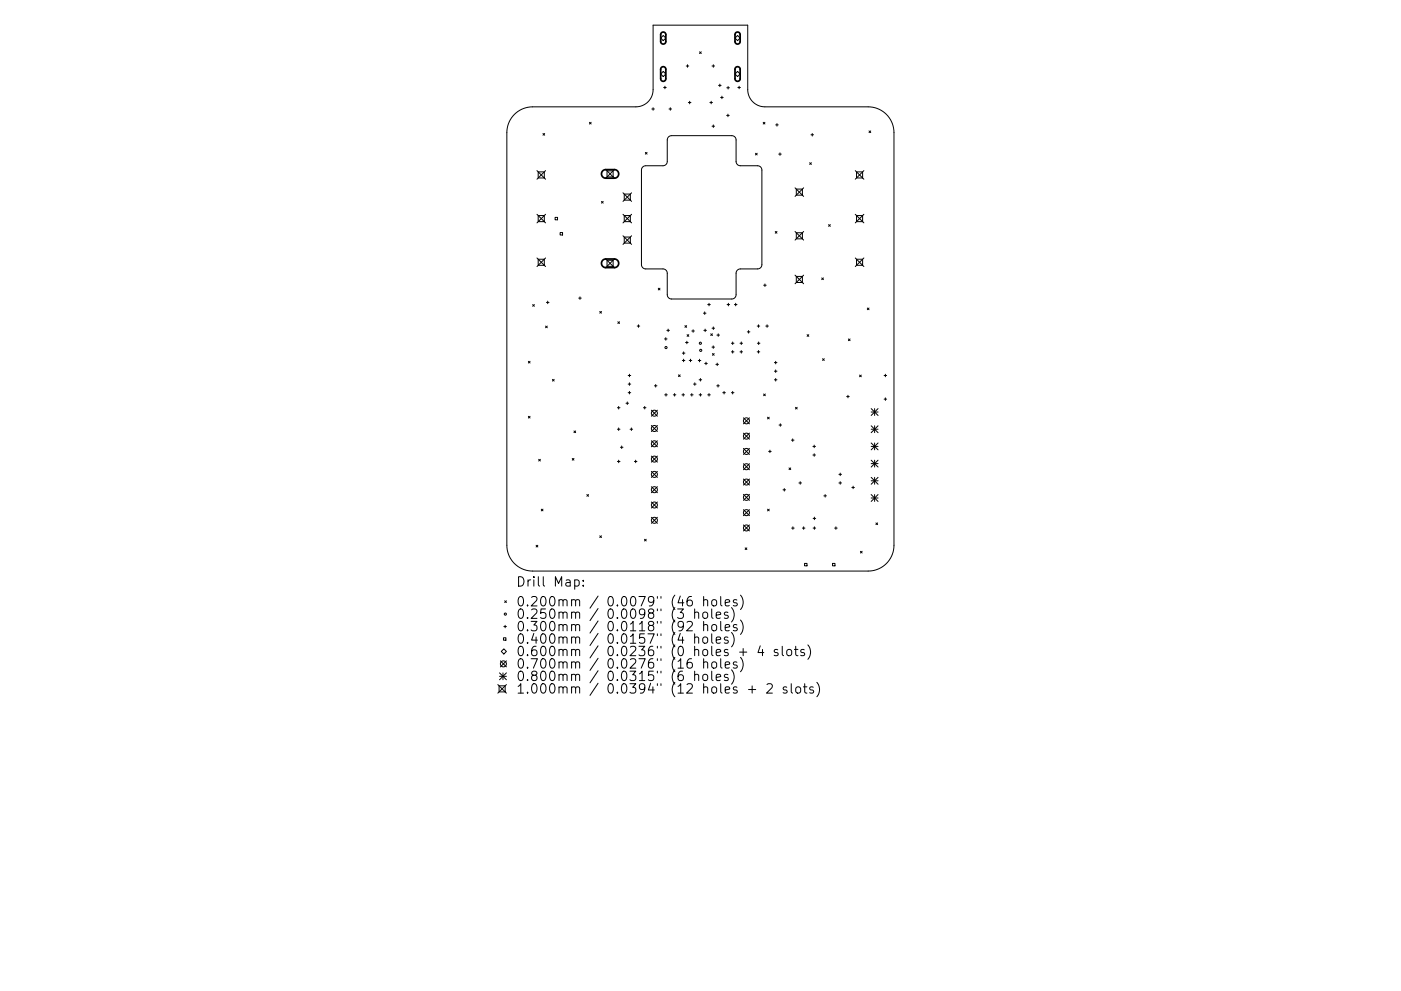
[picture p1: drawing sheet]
<svg xmlns="http://www.w3.org/2000/svg" width="297mm" height="210mm" viewBox="0 0 297 210" stroke-linecap="round" stroke-linejoin="round" font-family="sans-serif">
<defs><g id="words">
<g font-size="2.8">
<text x="109.4" y="124.5">Drill Map:</text>
<text x="109.4" y="128.7">0.200mm / 0.0079&quot; (46 holes)</text>
<text x="109.4" y="131.3">0.250mm / 0.0098&quot; (3 holes)</text>
<text x="109.4" y="133.9">0.300mm / 0.0118&quot; (92 holes)</text>
<text x="109.4" y="136.6">0.400mm / 0.0157&quot; (4 holes)</text>
<text x="109.4" y="139.2">0.600mm / 0.0236&quot; (0 holes + 4 slots)</text>
<text x="109.4" y="141.9">0.700mm / 0.0276&quot; (16 holes)</text>
<text x="109.4" y="144.5">0.800mm / 0.0315&quot; (6 holes)</text>
<text x="109.4" y="147.2">1.000mm / 0.0394&quot; (12 holes + 2 slots)</text>
</g>
</g></defs>
<g fill="none" stroke="#000" stroke-width=".21">
<path d="M140.6 7.5l.6 .6-.6 .5-.5-.5zM140.6 15.2l.6 .5-.6 .5-.5-.5zM140.7 18.6h.5M141 18.3v.5M145.5 14h.5M145.8 13.7v.6M148.3 11l.4 .4M148.7 11l-.4 .4M151 14h.5M151.2 13.7v.6M152.3 18.1h.6M152.6 17.8v.6"/>
<path d="M154.1 18.6h.5M154.4 18.3v.6M156.4 7.5l.5 .6-.5 .5-.6-.5zM156.4 15.2l.5 .5-.5 .5-.6-.5zM156.4 18.6h.6M156.7 18.3v.5M109.1 24.3a5.5 5.5 0 0 1 3.8-1.6h21.9a3.6 3.6 0 0 0 3.7-3.7v-13.7h20v13.7a3.6 3.6 0 0 0 3.7 3.7h21.9a5.5 5.5 0 0 1 5.4 5.4v87.6a5.5 5.5 0 0 1-5.4 5.5h-71.2a5.5 5.5 0 0 1-5.4-5.5v-87.6a5.5 5.5 0 0 1 1.6-3.8zM113.8 36.2l1.9 1.8M114.1 36.5h1.3v1.3h-1.3zM115.1 28.3l.4 .4M115.5 28.3l-.4 .4M115.7 36.2l-1.9 1.8"/>
<path d="M125 26l.3 .3M125.3 26l-.3 .3M128.4 36l1.9 1.8M128.7 36.2h1.3v1.3h-1.3zM130.3 36l-1.9 1.8M136.8 32.3l.4 .4M137.2 32.3l-.4 .4M138.2 23.1h.5M138.5 22.8v.6M141.7 29.1l.7-.3h12.8a.91 .91 0 0 1 .9 .9v4.6a.91 .91 0 0 0 .9 .9h3.6a.91 .91 0 0 1 .9 .9v20a.91 .91 0 0 1-.9 1h-3.6a.91 .91 0 0 0-.9 .9v4.5a.91 .91 0 0 1-.9 .9h-12.8a.91 .91 0 0 1-.9-.9v-4.5a.91 .91 0 0 0-.9-.9h-3.7a.91 .91 0 0 1-.9-1v-20a.91 .91 0 0 1 .9-.9h3.7a.91 .91 0 0 0 .9-.9v-4.7zM141.8 23.1h.6M142.1 22.8v.6"/>
<path d="M145.9 21.8h.6M146.2 21.5v.5M150.5 21.8h.6M150.8 21.5v.5M151 26.8h.5M151.2 26.5v.5M152.8 20.7h.5M153.1 20.4v.6M154.1 24.5h.5M154.3 24.2v.6M160.2 32.5l.3 .4M160.5 32.5l-.3 .4"/>
<path d="M161.8 26l.4 .3M162.2 26l-.4 .3M164.5 26.5h.5M164.7 26.2v.6M165.1 32.7h.5M165.4 32.4v.6M168.6 39.8l1.8 1.9M170.4 39.8l-1.8 1.9M171.7 34.5l.3 .4M171.9 28.6h.6M172 34.5l-.3 .4M172.2 28.3v.6"/>
<path d="M181.3 36.2l1.9 1.8M181.6 36.5h1.3v1.3h-1.3zM183.2 36.2l-1.9 1.8M184.3 27.8l.3 .3M184.6 27.8l-.3 .3M113.8 54.7l1.9 1.9M113.8 45.5l1.9 1.8M114.1 45.7h1.3v1.3h-1.3zM114.1 55h1.3v1.3h-1.3zM115.7 45.5l-1.9 1.8M115.7 54.7l-1.9 1.9M117.7 46.1h.5v.5h-.5z"/>
<path d="M118.8 49.3h.5v.6h-.5zM127.5 42.7l.4 .4M127.9 42.7l-.4 .4M128.4 55l1.9 1.8M128.7 55.2h1.3v1.3h-1.3zM130.3 55l-1.9 1.8M132.1 40.9l1.8 1.8M132.1 45.5l1.8 1.8M132.1 50l1.8 1.9M132.4 41.2h1.2v1.3h-1.2zM132.4 45.7h1.2v1.3h-1.2zM132.4 50.3h1.2v1.3h-1.2z"/>
<path d="M133.9 40.9l-1.8 1.8M133.9 45.5l-1.8 1.8M133.9 50l-1.8 1.9M164.4 49.1l.3 .4M164.7 49.1l-.3 .4M168.6 49.1l1.8 1.8M168.6 58.4l1.8 1.8M168.8 40.1h1.3v1.3h-1.3zM168.8 49.4h1.3v1.3h-1.3zM168.8 58.6h1.3v1.3h-1.3zM170.4 49.1l-1.8 1.8M170.4 58.4l-1.8 1.8"/>
<path d="M174.2 59l.4 .3M174.6 59l-.4 .3M175.7 47.7l.3 .3M176 47.7l-.3 .3M181.3 45.5l1.9 1.8M181.3 54.7l1.9 1.9M181.6 45.7h1.3v1.3h-1.3zM181.6 55h1.3v1.3h-1.3zM183.2 45.5l-1.9 1.8M183.2 54.7l-1.9 1.9M112 76.7l.4 .3M112.4 76.7l-.4 .3"/>
<path d="M112.9 64.6l.4 .4M113.3 64.6l-.4 .4M115.7 69.2l.3 .3M115.9 64.2h.5M116 69.2l-.3 .3M116.1 63.9v.5M122.7 63.3h.5M123 63v.5M127.2 66.1l.3 .3M127.5 66.1l-.3 .3M131 68.3l.4 .3M131.4 68.3l-.4 .3"/>
<path d="M133.2 79.7h.5M133.5 79.4v.5M135.1 69.2h.5M135.4 68.9v.6M139.6 61.2l.3 .3M139.9 61.2l-.3 .3M140.9 71.9h.5M141.2 71.6v.6M141.4 70.1h.5M141.7 69.8v.6M143.9 79.5l.3 .4M144.2 79.5l-.3 .4"/>
<path d="M144.7 76.5h.5M144.7 74.9h.5M144.9 76.2v.5M144.9 74.7v.5M145.2 69.1l.4 .4M145.4 72.7h.5M145.6 69.1l-.4 .4M145.6 72.4v.5M145.7 71l.3 .4M146 71l-.3 .4M146.1 76.5h.6M146.4 76.2v.5"/>
<path d="M146.7 70.2h.5M147 70v.5M148 76.5h.6M148.3 76.2v.6M149.1 66.4h.6M149.2 70.1h.6M149.4 66.2v.5M149.4 77.1h.6M149.5 69.8v.6M149.7 76.8v.6M150.1 64.6h.5M150.3 64.3v.6"/>
<path d="M150.7 70.8l.4 .4M150.9 73.6h.6M151 69.6h.5M151.1 70.8l-.4 .4M151.1 75l.3 .4M151.2 73.4v.5M151.2 69.4v.5M151.4 75l-.3 .4M151.8 77.3h.5M152 71.1h.5M152.1 77v.6M152.3 70.8v.6"/>
<path d="M154.2 64.6h.5M154.4 64.3v.6M155.1 72.8h.5M155.1 74.7h.5M155.3 72.6v.5M155.3 74.4v.5M155.7 64.6h.6M156 64.3v.6M156.9 72.8h.5M156.9 74.7h.5M157.2 72.6v.5M157.2 74.4v.5"/>
<path d="M158.4 70.4h.6M158.7 70.1v.6M160.5 69.2h.6M160.5 74.7h.6M160.6 72.8h.5M160.8 68.9v.6M160.8 74.4v.5M160.8 72.6v.5M161.9 60.5h.6M162.2 60.2v.6M162.4 69.2h.5M162.6 68.9v.6"/>
<path d="M164.2 76.9h.5M164.2 78.8h.5M164.5 76.7v.5M164.5 78.5v.5M171.1 71l.4 .4M171.5 71l-.4 .4M174.4 76.1l.4 .4M174.8 76.1l-.4 .4M179.9 71.9l.3 .4M180.2 71.9l-.3 .4M182.2 79.6l.4 .3M182.6 79.6l-.4 .3"/>
<path d="M183.9 65.3l.4 .4M184.3 65.3l-.4 .4M187.4 79.7h.6M187.7 79.4v.5M112 88.3l.4 .4M112.4 88.3l-.4 .4M114.2 97.4l.4 .4M114.6 97.4l-.4 .4M117.1 80.5l.4 .4M117.5 80.5l-.4 .4M121.3 97.3l.4 .3M121.7 97.3l-.4 .3"/>
<path d="M121.7 91.4l.4 .4M122.1 91.4l-.4 .4M130.9 86.5h.5M130.9 91.1h.5M130.9 97.9h.5M131.2 86.2v.6M131.2 90.8v.5M131.2 97.6v.6M131.5 94.9h.6M131.8 94.6v.6M132.7 85.5h.6M133 85.3v.5"/>
<path d="M133.2 81.5h.5M133.2 83.3h.5M133.5 81.2v.6M133.5 83v.6M133.6 91.1h.5M133.9 90.8v.5M134.5 97.9h.6M134.8 97.6v.6M136.4 86.5h.6M136.7 86.2v.6M138.1 87l1.3 1.3M138.1 90.3l1.3 1.2"/>
<path d="M138.1 93.5l1.3 1.3M138.1 96.8l1.3 1.2M138.7 81.9h.6M139 81.6v.5M139.4 87l-1.3 1.3M139.4 90.3l-1.3 1.2M139.4 93.5l-1.3 1.3M139.4 96.8l-1.3 1.2M140.9 83.8h.6M141.2 83.5v.5M142.8 83.8h.5M143 83.5v.5"/>
<path d="M144.6 83.8h.5M144.9 83.5v.5M146.4 83.8h.6M146.7 83.5v.5M147 81.5h.6M147.3 81.2v.6M148.2 83.8h.6M148.2 80.6h.6M148.5 80.3v.6M148.5 83.5v.5M150.1 83.8h.5M150.3 83.5v.5"/>
<path d="M152 81.9h.5M152.2 81.6v.5M153.2 83.3h.6M153.5 83v.6M155.1 83.3h.5M155.3 83v.6M157.6 88.6l1.3 1.3M157.6 91.9l1.3 1.3M157.6 95.1l1.3 1.3M157.6 98.4l1.3 1.3M158.9 88.6l-1.3 1.3M158.9 91.9l-1.3 1.3"/>
<path d="M158.9 95.1l-1.3 1.3M158.9 98.4l-1.3 1.3M161.9 83.6l.4 .4M162.3 83.6l-.4 .4M162.7 88.5l.4 .4M163 95.8h.5M163.1 88.5l-.4 .4M163.2 95.5v.5M164.2 80.6h.5M164.5 80.3v.6M165.2 90.2h.5M165.4 89.9v.6"/>
<path d="M167.3 99.3l.4 .3M167.7 99.3l-.4 .3M167.8 93.4h.5M168.1 93.1v.6M168.7 86.4l.3 .4M169 86.4l-.3 .4M172.4 94.7h.5M172.4 96.5h.5M172.6 94.4v.6M172.6 96.3v.5M179.5 84.1h.6M179.8 83.9v.5"/>
<path d="M184.7 91.1h1.5M184.7 94.7h1.5M184.7 86.7l1.5 1.4M184.7 87.4h1.5M184.7 90.3l1.5 1.5M184.7 94l1.5 1.4M184.7 97.6l1.5 1.5M184.7 98.4h1.5M185.4 86.7v1.4M185.4 90.3v1.5M185.4 94v1.4M185.4 97.6v1.5"/>
<path d="M186.2 86.7l-1.5 1.4M186.2 90.3l-1.5 1.5M186.2 94l-1.5 1.4M186.2 97.6l-1.5 1.5M187.4 84.7h.6M187.7 84.4v.6M113.7 115.7l.3 .4M114 115.7l-.3 .4M114.8 108l.3 .4M115.1 108l-.3 .4M124.4 104.9l.4 .4M124.8 104.9l-.4 .4"/>
<path d="M127.2 113.7l.3 .3M127.5 113.7l-.3 .3M136.6 114.4l.4 .4M137 114.4l-.4 .4M138.1 100l1.3 1.3M138.1 103.3l1.3 1.2M138.1 106.5l1.3 1.3M138.1 109.8l1.3 1.2M139.4 106.5l-1.3 1.3M139.4 100l-1.3 1.3M139.4 103.3l-1.3 1.2M139.4 109.8l-1.3 1.2"/>
<path d="M157.6 101.6l1.3 1.3M157.6 104.9l1.3 1.3M157.6 108.1l1.3 1.3M157.6 111.4l1.3 1.3M158 116.2l.4 .4M158.4 116.2l-.4 .4M158.9 101.6l-1.3 1.3M158.9 104.9l-1.3 1.3M158.9 108.1l-1.3 1.3M158.9 111.4l-1.3 1.3M162.7 108l.4 .4M163.1 108l-.4 .4"/>
<path d="M166 103.9h.6M166.3 103.7v.5M167.8 112h.6M168.1 111.8v.5M169.4 102.5h.5M169.7 102.2v.5M170.1 112h.6M170.4 111.8v.5M170.6 119.5h.5v.6h-.5zM172.4 112h.5M172.4 110h.5M172.7 109.7v.6"/>
<path d="M172.7 111.8v.5M174.7 105.2h.5M174.9 104.9v.6M176.5 119.5h.5v.6h-.5zM177 112h.5M177.2 111.8v.5M177.9 102.5h.5M177.9 100.6h.5M178.1 100.4v.5M178.1 102.2v.5M180.6 103.4h.5M180.9 103.1v.6"/>
<path d="M182.4 117l.4 .3M182.8 117l-.4 .3M184.7 101.3l1.5 1.4M184.7 102h1.5M184.7 104.9l1.5 1.5M184.7 105.7h1.5M185.4 101.3v1.4M185.4 104.9v1.5M185.7 110.9l.4 .4M186.1 110.9l-.4 .4M186.2 101.3l-1.5 1.4M186.2 104.9l-1.5 1.5"/>
<path d="M106.3 138.2l.5-.5 .6 .5-.6 .6zM106.7 135.3h.6v.5h-.6zM106.8 132.9h.6M107 127.5l.4 .3M107.1 132.7v.5M107.4 127.5l-.4 .3M121.9 123.1l.5-.1 .4 .4v.6l-.2 .3h-.7M123.7 124.2v.2M123.7 123.1v.2M145.7 132l.2-.2 .7 .1a.54 .54 0 0 1 .1 .8l-1.1 1.1h1.2M146.6 126.6a.79 .79 0 0 0-.9 .8v.8l.2 .3 .5 .1 .3-.2 .1-.7-.2-.3-.6-.1-.3 .4M146.6 139.8a.79 .79 0 0 0-.9 .8v.8l.2 .3 .5 .1 .3-.2 .1-.7-.2-.3-.6-.1-.3 .4"/>
<path d="M147.3 130.1a.5 .5 0 0 1 .8 0v1.1M147.3 135.3a.5 .5 0 0 1 .8 .1v1.1M147.3 129.2v2M147.3 134.5v2M149.1 130.1a.54 .54 0 0 1 .5-.2 .54 .54 0 0 1 .4 .3v.6a.54 .54 0 0 1-.5 .4 .54 .54 0 0 1-.5-.4zM149.1 135.3a.54 .54 0 0 1 .5-.2 .54 .54 0 0 1 .4 .4v.6a.54 .54 0 0 1-.5 .4 .54 .54 0 0 1-.5-.4zM149.2 127.4l.3-.2 .4 .1 .1 1.3M149.2 132.7a.5 .5 0 0 1 .8 .1v1M149.2 126.6v2M149.2 131.8v2M149.2 139.8v2M150.9 129.2v1.7l.3 .3"/>
<path d="M150.9 134.5v1.7l.3 .3M151 127.4l.3-.2a.54 .54 0 0 1 .6 .4v.6a.54 .54 0 0 1-.5 .4 .54 .54 0 0 1-.5-.4zM151 132.7a.54 .54 0 0 1 .5-.2 .54 .54 0 0 1 .4 .4v.6a.54 .54 0 0 1-.5 .4 .54 .54 0 0 1-.5-.4zM151.9 130.5l.9-.2-.1-.3-.6-.1-.2 .2v1h.8M151.9 135.8l.9-.2-.1-.4-.6-.1-.2 .3v1h.8M152.8 126.6v1.7l.3 .3M152.8 131.8v1.8l.3 .2M152.8 139.8v1.7l.3 .3M153.8 127.9l.9-.2-.1-.4-.6-.1-.2 .3 .1 1h.7M153.8 133.2l.9-.2-.1-.4-.6-.1-.2 .3 .1 .9h.7M154.3 130l-.4-.1-.3 .2 .1 .3 .6 .2v.5h-.7M154.3 135.2l-.4-.1-.3 .3 .1 .3 .6 .2v.5h-.7"/>
<path d="M155.1 128.9a2.29 2.29 0 0 1 0 3.1M155.1 134.2a2.29 2.29 0 0 1 0 3M156.2 127.3l-.4-.1-.3 .3 .1 .3 .6 .2v.5h-.7M156.2 132.6l-.4-.1-.3 .3 .1 .3 .6 .2v.4h-.7M156.8 138.4h1.5M157 126.3a2.29 2.29 0 0 1 0 3M157 131.6a2.29 2.29 0 0 1 0 3M157 139.5a2.29 2.29 0 0 1 0 3M157.6 137.6v1.5M161.2 137l-.5 1.5h1.2M161.7 137.8v1.3M164.9 137.9l-.5-.1-.3 .3 .1 .3 .7 .1v.5h-.8"/>
<path d="M165.9 137.1v1.7l.2 .3M167 137.9a.54 .54 0 0 1 .9 .3v.5a.54 .54 0 0 1-.6 .4 .54 .54 0 0 1-.5-.4v-.5zM168.4 137.8h.8M168.7 137.1v1.7l.1 .2 .4 .1M170.5 137.9l-.5-.1-.2 .3 .1 .3 .6 .1v.5h-.7M171.3 136.8a2.29 2.29 0 0 1 0 3.1M105.5 145.2l1.9 1.9M105.8 145.5h1.3v1.3h-1.3zM105.9 142.8l1.5 1.4M105.9 143.5h1.5M106.1 140.2l1.3 1.3M106.6 142.8v1.4"/>
<path d="M107.4 140.2l-1.3 1.3M107.4 142.8l-1.5 1.4M107.4 145.2l-1.9 1.9M147.3 143.3a.5 .5 0 0 1 .8 0v1.1M147.3 142.4v2M149.1 143.3a.54 .54 0 0 1 .5-.2 .54 .54 0 0 1 .4 .3v.6a.54 .54 0 0 1-.5 .4 .54 .54 0 0 1-.5-.4zM149.2 140.6a.5 .5 0 0 1 .8 .1v1.1M150.9 142.4v1.7l.3 .3M151 140.6a.54 .54 0 0 1 .5-.2 .54 .54 0 0 1 .4 .4v.8a.54 .54 0 0 1-.6 .2 .54 .54 0 0 1-.4-.4zM151.9 143.7l.9-.2-.1-.3-.6-.1-.2 .2v1h.8M153.8 141.1l.9-.2-.1-.4-.6-.1-.2 .3 .1 1h.7M154.3 143.2l-.4-.1-.3 .2 .1 .3 .6 .2v.5h-.7"/>
<path d="M155.1 142.1a2.29 2.29 0 0 1 0 3.1M156.2 140.5l-.4-.1-.3 .3 .1 .3 .6 .2v.5h-.7M158.7 146.3h1.5M159.5 145.5v1.6M162.6 145.2l.3-.1 .7 .1a.54 .54 0 0 1 .1 .7l-1.2 1.2h1.3M166.8 145.8l-.5-.1-.3 .3 .1 .3 .7 .2v.5h-.8M167.8 145.1v1.7l.2 .3M168.8 145.9a.54 .54 0 0 1 .5-.2 .54 .54 0 0 1 .5 .4v.6a.54 .54 0 0 1-.6 .4 .54 .54 0 0 1-.5-.4zM170.3 145.7h.8M170.6 145.1v1.7l.1 .2 .4 .1M172.4 145.8l-.5-.1-.2 .3 .1 .3 .6 .2v.5h-.7M173.2 144.8a2.29 2.29 0 0 1 0 3"/>
<circle cx="141.2" cy="73.7" r=".23"/>
<circle cx="148.5" cy="72.8" r=".23"/>
<circle cx="148.6" cy="74.3" r=".23"/>
<circle cx="138.7" cy="90.9" r=".64"/>
<circle cx="138.7" cy="87.7" r=".64"/>
<circle cx="138.7" cy="94.2" r=".64"/>
<circle cx="138.7" cy="97.4" r=".64"/>
<circle cx="158.3" cy="89.3" r=".64"/>
<circle cx="158.3" cy="92.5" r=".64"/>
<circle cx="158.3" cy="95.8" r=".64"/>
<circle cx="158.3" cy="99" r=".64"/>
<circle cx="138.7" cy="100.7" r=".64"/>
<circle cx="138.7" cy="103.9" r=".64"/>
<circle cx="138.7" cy="107.1" r=".64"/>
<circle cx="138.7" cy="110.4" r=".64"/>
<circle cx="158.3" cy="105.5" r=".64"/>
<circle cx="158.3" cy="102.3" r=".64"/>
<circle cx="158.3" cy="112" r=".64"/>
<circle cx="158.3" cy="108.8" r=".64"/>
<circle cx="107.1" cy="130.3" r=".23"/>
<circle cx="106.7" cy="140.9" r=".64"/>
</g>
<path d="M140.2 7l.6-.2 .4 .5v1.6l-.5 .4h-.4l-.2-.4v-1.6zM140.2 14.3l.6-.1 .4 .4v2.2l-.5 .4h-.4l-.2-.4v-2.2zM156 7l.5-.2 .4 .5v1.6l-.4 .4h-.4l-.3-.4v-1.6zM156 14.3l.6-.1 .3 .4v2.2l-.4 .4h-.4l-.3-.4v-2.2zM127.8 36.2l.6-.2h1.9a.91 .91 0 0 1 .9 .9 .91 .91 0 0 1-.9 .9h-1.9a.91 .91 0 0 1-.8-.6 .91 .91 0 0 1 .2-1zM127.8 55.2l.6-.2h1.9a.91 .91 0 0 1 .9 .9 .91 .91 0 0 1-.9 .9h-1.9a.91 .91 0 0 1-.8-.6 .91 .91 0 0 1 .2-1z" fill="none" stroke="#000" stroke-width=".36"/>
<use href="#words"/>
</svg>
